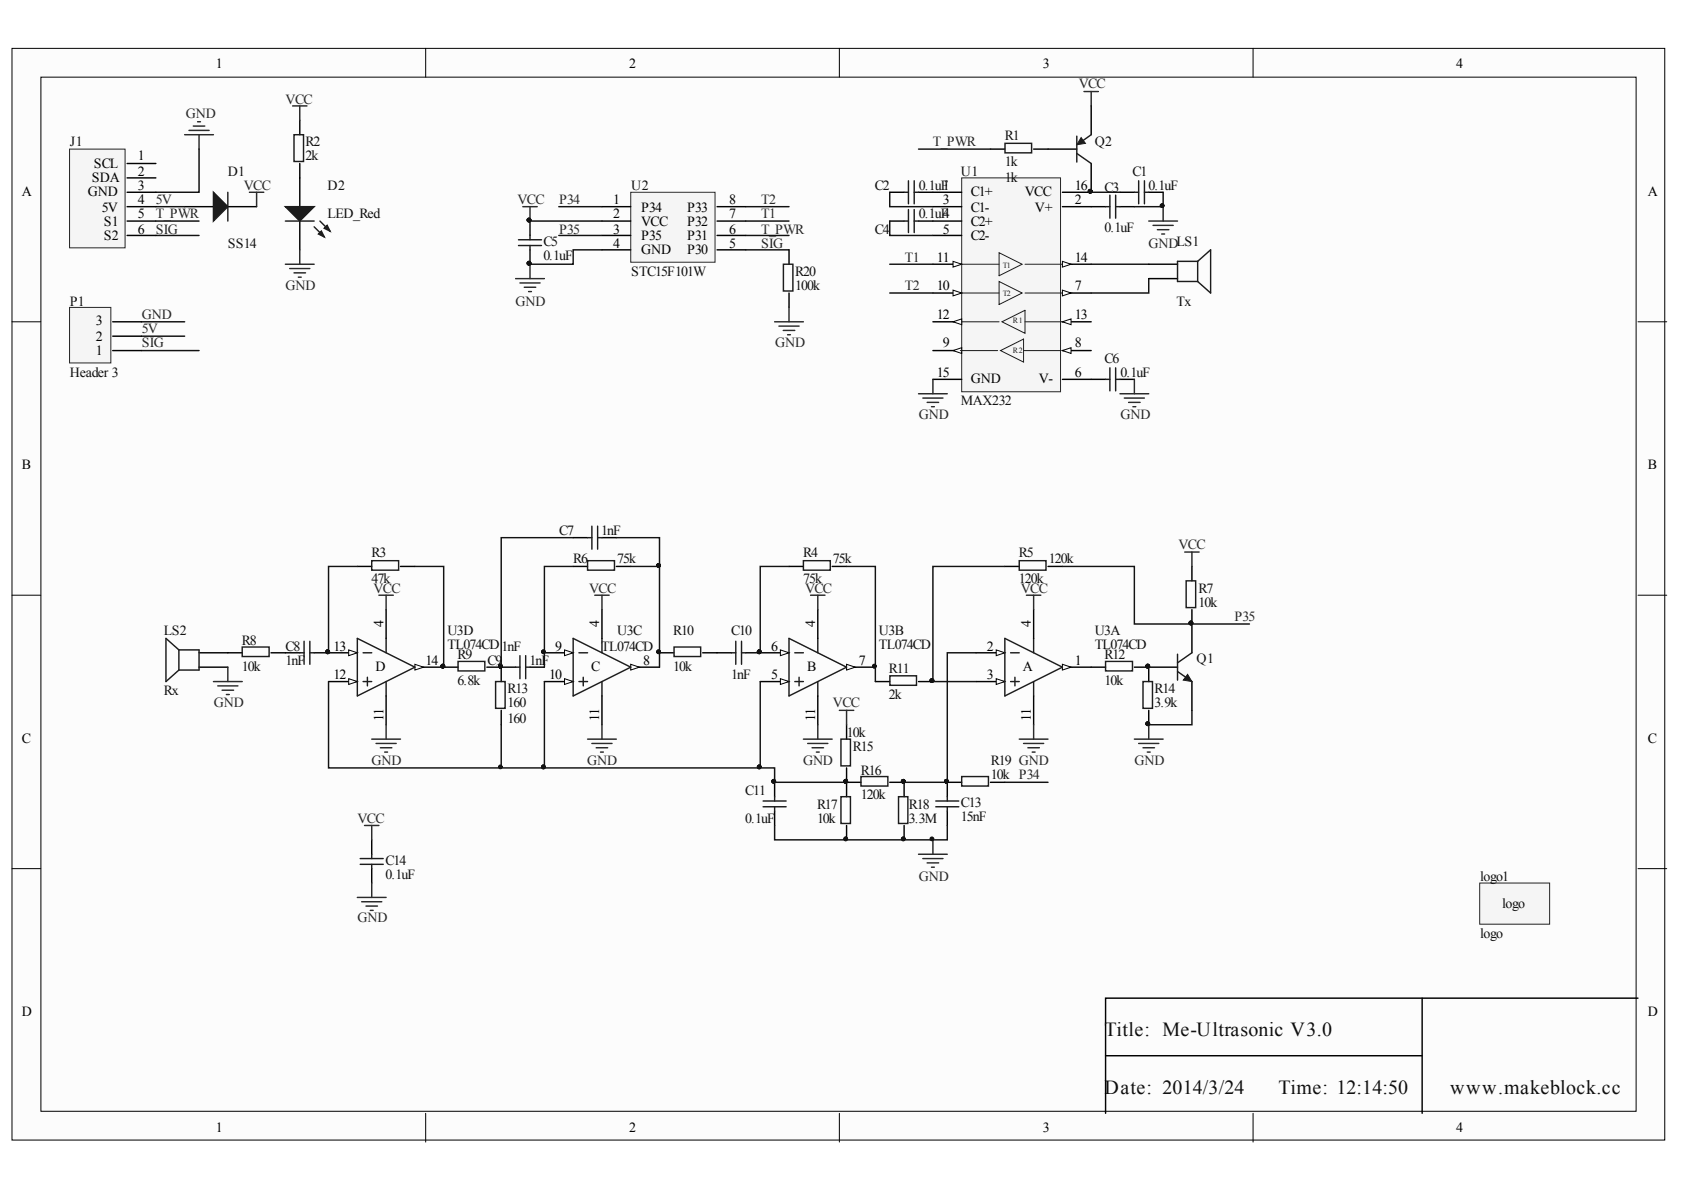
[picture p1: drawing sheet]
<svg xmlns="http://www.w3.org/2000/svg" width="297mm" height="210mm" viewBox="0 0 297 210" stroke-linecap="round" stroke-linejoin="round" font-family="sans-serif">
<defs><g id="words">
<g font-size="3.5" fill="#0e0e0e">
<text x="194.8" y="182.8">Title: Me-Ultrasonic V3.0</text>
<text x="194.8" y="193">Date: 2014/3/24</text>
<text x="225.5" y="193">Time: 12:14:50</text>
<text x="255.8" y="193">www.makeblock.cc</text>
</g>
<g font-size="2.5">
<text x="38.1" y="12">1</text>
<text x="111" y="12">2</text>
<text x="183.9" y="12">3</text>
<text x="256.9" y="12">4</text>
<text x="16.6" y="29.6">SCL</text>
<text x="24.3" y="28.2">1</text>
<text x="3.9" y="34.5">A</text>
<text x="15.5" y="34.5">GND</text>
<text x="16.2" y="32.1">SDA</text>
<text x="24.3" y="31">2</text>
<text x="24.3" y="35.9">4</text>
<text x="24.3" y="33.5">3</text>
<text x="108.2" y="35.9">1</text>
<text x="128.6" y="35.9">8</text>
<text x="166.3" y="35.9">3</text>
<text x="171.2" y="34.5">C1+</text>
<text x="180.8" y="34.5">VCC</text>
<text x="189.6" y="33.5">16</text>
<text x="189.6" y="35.9">2</text>
<text x="290.7" y="34.5">A</text>
<text x="18" y="37.3">5V</text>
<text x="18.3" y="39.8">S1</text>
<text x="24.3" y="38.4">5</text>
<text x="24.3" y="41.2">6</text>
<text x="108.2" y="38.4">2</text>
<text x="108.2" y="41.2">3</text>
<text x="113.1" y="37.3">P34</text>
<text x="113.1" y="39.8">VCC</text>
<text x="121.2" y="39.8">P32</text>
<text x="121.2" y="37.3">P33</text>
<text x="128.6" y="41.2">6</text>
<text x="128.6" y="38.4">7</text>
<text x="166.3" y="41.2">5</text>
<text x="171.2" y="39.8">C2+</text>
<text x="171.2" y="37.3">C1-</text>
<text x="182.5" y="37.3">V+</text>
<text x="18.3" y="42.3">S2</text>
<text x="108.2" y="43.7">4</text>
<text x="113.1" y="42.3">P35</text>
<text x="113.1" y="44.7">GND</text>
<text x="121.2" y="44.7">P30</text>
<text x="121.2" y="42.3">P31</text>
<text x="128.6" y="43.7">5</text>
<text x="165.3" y="46.1">11</text>
<text x="171.2" y="42.3">C2-</text>
<text x="189.6" y="46.1">14</text>
<text x="165.3" y="51.1">10</text>
<text x="189.6" y="51.1">7</text>
<text x="16.9" y="57.4">3</text>
<text x="165.3" y="56.4">12</text>
<text x="189.6" y="56.4">13</text>
<text x="16.9" y="62.7">1</text>
<text x="16.9" y="60.2">2</text>
<text x="166.3" y="61.3">9</text>
<text x="189.6" y="61.3">8</text>
<text x="165.3" y="66.6">15</text>
<text x="171.2" y="67.6">GND</text>
<text x="183.2" y="67.6">V-</text>
<text x="189.6" y="66.6">6</text>
<text x="3.9" y="82.8">B</text>
<text x="290.7" y="82.8">B</text>
<text x="67.7" y="110.6" transform="rotate(-90 67.7 110.6)">4</text>
<text x="105.7" y="110.6" transform="rotate(-90 105.7 110.6)">4</text>
<text x="143.8" y="110.6" transform="rotate(-90 143.8 110.6)">4</text>
<text x="181.8" y="110.6" transform="rotate(-90 181.8 110.6)">4</text>
<text x="58.8" y="119.7">12</text>
<text x="58.8" y="114.8">13</text>
<text x="66.2" y="118.3">D</text>
<text x="75.1" y="117.3">14</text>
<text x="96.9" y="119.7">10</text>
<text x="98" y="114.8">9</text>
<text x="104.3" y="118.3">C</text>
<text x="113.5" y="117.3">8</text>
<text x="136" y="119.7">5</text>
<text x="136" y="114.8">6</text>
<text x="142.3" y="118.3">B</text>
<text x="151.5" y="117.3">7</text>
<text x="174.1" y="114.8">2</text>
<text x="174.1" y="119.7">3</text>
<text x="180.4" y="118.3">A</text>
<text x="189.6" y="117.3">1</text>
<text x="3.9" y="131">C</text>
<text x="67.7" y="127.1" transform="rotate(-90 67.7 127.1)">11</text>
<text x="105.7" y="127.1" transform="rotate(-90 105.7 127.1)">11</text>
<text x="143.8" y="127.1" transform="rotate(-90 143.8 127.1)">11</text>
<text x="181.8" y="127.1" transform="rotate(-90 181.8 127.1)">11</text>
<text x="290.7" y="131">C</text>
<text x="3.9" y="179.3">D</text>
<text x="290.7" y="179.3">D</text>
<text x="38.1" y="199.7">1</text>
<text x="111" y="199.7">2</text>
<text x="183.9" y="199.7">3</text>
<text x="256.9" y="199.7">4</text>
</g>
<g font-size="2.5" fill="#262626">
<text x="190.3" y="15.5">VCC</text>
<text x="32.8" y="20.8">GND</text>
<text x="50.4" y="18.3">VCC</text>
<text x="164.5" y="25.7">T_PWR</text>
<text x="27.5" y="35.9">5V</text>
<text x="43" y="33.5">VCC</text>
<text x="91.3" y="35.9">VCC</text>
<text x="98.7" y="35.9">P34</text>
<text x="134.2" y="35.9">T2</text>
<text x="27.5" y="41.2">SIG</text>
<text x="27.5" y="38.4">T_PWR</text>
<text x="98.7" y="41.2">P35</text>
<text x="134.2" y="38.4">T1</text>
<text x="134.2" y="41.2">T_PWR</text>
<text x="134.2" y="43.7">SIG</text>
<text x="159.6" y="46.1">T1</text>
<text x="202.6" y="43.7">GNDLS1</text>
<text x="50.4" y="51.1">GND</text>
<text x="90.9" y="53.9">GND</text>
<text x="159.6" y="51.1">T2</text>
<text x="25" y="56.4">GND</text>
<text x="25" y="58.8">5V</text>
<text x="25" y="61.3">SIG</text>
<text x="136.7" y="61.3">GND</text>
<text x="162.1" y="74">GND</text>
<text x="197.7" y="74">GND</text>
<text x="207.9" y="96.9">VCC</text>
<text x="65.9" y="104.6">VCC</text>
<text x="103.9" y="104.6">VCC</text>
<text x="142" y="104.6">VCC</text>
<text x="180.1" y="104.6">VCC</text>
<text x="217.8" y="109.5">P35</text>
<text x="37.7" y="124.7">GND</text>
<text x="146.9" y="124.7">VCC</text>
<text x="65.5" y="134.9">GND</text>
<text x="103.6" y="134.9">GND</text>
<text x="141.6" y="134.9">GND</text>
<text x="200.1" y="134.9">GND</text>
<text x="63.1" y="145.1">VCC</text>
<text x="162.1" y="155.3">GND</text>
<text x="63.1" y="162.7">GND</text>
</g>
<g font-size="2.5" fill="#0e0e0e">
<text x="12.3" y="25.7">J1</text>
<text x="53.9" y="25.7">R2</text>
<text x="53.9" y="28.2">2k</text>
<text x="177.2" y="24.7">R1</text>
<text x="177.2" y="29.2">1k</text>
<text x="193.1" y="25.7">Q2</text>
<text x="40.2" y="31">D1</text>
<text x="57.8" y="33.5">D2</text>
<text x="111.3" y="33.5">U2</text>
<text x="154.3" y="33.5">C2</text>
<text x="162.1" y="33.5">0.1uF1</text>
<text x="169.5" y="31">U1</text>
<text x="177.2" y="32.1">1k</text>
<text x="194.8" y="33.8">C3</text>
<text x="199.8" y="31">C1</text>
<text x="202.6" y="33.5">0.1uF</text>
<text x="57.8" y="38.4">LED_Red</text>
<text x="154.3" y="41.2">C4</text>
<text x="162.1" y="38.4">0.1uF4</text>
<text x="194.8" y="40.9">0.1uF</text>
<text x="40.2" y="43.7">SS14</text>
<text x="95.8" y="43.3">C5</text>
<text x="95.8" y="45.8">0.1uF</text>
<text x="12.3" y="53.9">P1</text>
<text x="111.3" y="48.6">STC15F101W</text>
<text x="140.2" y="48.6">R20</text>
<text x="140.2" y="51.1">100k</text>
<text x="207.5" y="53.9">Tx</text>
<text x="194.8" y="64.1">C6</text>
<text x="12.3" y="66.6">Header 3</text>
<text x="169.5" y="71.5">MAX232</text>
<text x="197.7" y="66.6">0.1uF</text>
<text x="98.7" y="94.4">C7</text>
<text x="106.1" y="94.4">1nF</text>
<text x="65.5" y="98.3">R3</text>
<text x="101.1" y="99.3">R6</text>
<text x="108.9" y="99.3">75k</text>
<text x="141.6" y="98.3">R4</text>
<text x="146.9" y="99.3">75k</text>
<text x="179.7" y="98.3">R5</text>
<text x="185" y="99.3">120k</text>
<text x="65.5" y="102.8">47k</text>
<text x="141.6" y="102.8">75k</text>
<text x="179.7" y="102.8">120k</text>
<text x="211.4" y="104.6">R7</text>
<text x="211.4" y="107.1">10k</text>
<text x="28.9" y="112">LS2</text>
<text x="42.6" y="113.8">R8</text>
<text x="78.9" y="112">U3D</text>
<text x="108.9" y="112">U3C</text>
<text x="118.7" y="112">R10</text>
<text x="129" y="112">C10</text>
<text x="155" y="112">U3B</text>
<text x="193.1" y="112">U3A</text>
<text x="42.6" y="118.3">10k</text>
<text x="50.4" y="114.8">C8</text>
<text x="50.4" y="117.3">1nF</text>
<text x="78.9" y="114.5">TL074CD</text>
<text x="80.7" y="116.2">R9</text>
<text x="86" y="117.3">C9</text>
<text x="88.4" y="114.8">1nF</text>
<text x="93.4" y="117.3">1nF</text>
<text x="106.1" y="114.8">TL074CD</text>
<text x="118.7" y="118.3">10k</text>
<text x="129" y="119.7">1nF</text>
<text x="155" y="114.5">TL074CD</text>
<text x="156.8" y="118.7">R11</text>
<text x="193.1" y="114.5">TL074CD</text>
<text x="194.8" y="116.2">R12</text>
<text x="211.1" y="116.9">Q1</text>
<text x="28.9" y="122.6">Rx</text>
<text x="80.7" y="120.8">6.8k</text>
<text x="89.5" y="122.2">R13</text>
<text x="89.5" y="124.7">160</text>
<text x="156.8" y="123.3">2k</text>
<text x="194.8" y="120.8">10k</text>
<text x="203.7" y="122.2">R14</text>
<text x="203.7" y="124.7">3.9k</text>
<text x="89.5" y="127.5">160</text>
<text x="149.4" y="130">10k</text>
<text x="150.5" y="132.4">R15</text>
<text x="151.9" y="136.6">R16</text>
<text x="174.8" y="134.9">R19 GND</text>
<text x="174.8" y="137.4">10k P34</text>
<text x="131.4" y="140.2">C11</text>
<text x="144.1" y="142.6">R17</text>
<text x="151.9" y="140.9">120k</text>
<text x="160.3" y="142.6">R18</text>
<text x="169.5" y="142.3">C13</text>
<text x="131.4" y="145.1">0.1uF</text>
<text x="144.1" y="145.1">10k</text>
<text x="160.3" y="145.1">3.3M</text>
<text x="169.5" y="144.7">15nF</text>
<text x="68" y="152.5">C14</text>
<text x="68" y="155">0.1uF</text>
<text x="261.1" y="155.3">logo1</text>
<text x="265" y="160.2">logo</text>
<text x="261.1" y="165.5">logo</text>
</g>
<g font-size="1.4" fill="#1c1c1c">
<text x="176.9" y="47.2">T1</text>
<text x="176.9" y="52.1">T2</text>
<text x="178.6" y="57.1">R1</text>
<text x="178.6" y="62.3">R2</text>
</g>
</g></defs>
<g fill="#fcfcfc" stroke="#000" stroke-width=".18">
<path d="M2.1 8.5h291.5v192.6h-291.5z"/>
<path d="M7.2 13.6h281.4v182.4h-281.4z"/>
</g>
<path d="M75.1 8.5v5.1M148.1 8.5v5.1M221 8.5v5.1M2.1 56.8h5.1M288.9 56.8h5.1M2.1 105h5.1M288.9 105h5.1M2.1 153.2h5.1M288.9 153.2h5.1M75.1 196.4v5M148.1 196.4v5M221 196.4v5" fill="none" stroke="#000" stroke-width=".18"/>
<path d="M32.6 36.5h5M40.2 36.5h5.1M52.9 21.2v2.6M52.9 28.8v7.7M52.9 39v5.1M250.9 176.1v20.3M288.9 176.1h-93.9v20.3M195 186.2h55.9" fill="none" stroke="#000" stroke-width=".25"/>
<g fill="#1c1c1c" stroke="#1c1c1c" stroke-width=".25">
<path d="M50.3 36.5h5.1l-2.5 2.5z"/>
<path d="M56.7 40.8l.5 1-1-.5z"/>
<path d="M57.7 39.8l.5 1-1-.5z"/>
<path d="M37.6 33.9l2.6 2.6-2.6 2.5z"/>
</g>
<path d="M40.2 33.9v5.1M50.3 39h5.1M51.9 23.8h1.6v4.7h-1.6zM56.4 39l1.8 1.8M55.4 40l1.8 1.8" fill="none" stroke="#1c1c1c" stroke-width=".25"/>
<path d="M32.6 23.8h5M33.3 23h3.6M34.1 22.2h2M34.9 21.5h.5M35.1 23.8v2.5M50.3 46.6h5.1M51.1 47.4h3.6M51.9 48.1h2M52.6 48.9h.5M52.9 44.1v2.5" fill="none" stroke="#262626" stroke-width=".25"/>
<path d="M27.5 36.5h5.1M35.1 26.3v7.6h-7.6M27.5 41.5h7.6" fill="none" stroke="#0e0e0e" stroke-width=".25"/>
<path d="M12.3 26.3h9.8v17.4h-9.8z" fill="#f5f5f5" stroke="#262626" stroke-width=".18"/>
<path d="M22.4 28.8h5.1M22.4 31.4h5.1M22.4 36.5h5.1M22.4 39h5.1M22.4 33.9h5.1M22.4 41.5h5.1" fill="none" stroke="#000" stroke-width=".25"/>
<path d="M261 155.8h12.3v7.2h-12.3z" fill="#f5f5f5" stroke="#262626" stroke-width=".18"/>
<path d="M27.5 39h7.6M25 56.8h7.6M25 59.3h7.6M25 61.8h10.1" fill="none" stroke="#0e0e0e" stroke-width=".25"/>
<path d="M51.6 18.7h2.5M52.9 18.7v2.5M44 33.9h2.5M45.3 33.9v2.6" fill="none" stroke="#262626" stroke-width=".25"/>
<path d="M156.9 33.9h2.6M156.9 39h2.6M162 33.9h2.6M162 39h2.6M192.5 36.5h2.5M197.5 36.5h2.6M192.5 66.9h2.5M197.5 66.9h2.6" fill="none" stroke="#000" stroke-width=".25"/>
<g fill="none" stroke="#1c1c1c" stroke-width=".25">
<path d="M159.5 33.9h.7M159.5 39h.7M160.2 31.9v4M160.2 37v4M161.3 31.9v4M161.3 37v4M161.3 33.9h.7M161.3 39h.7M195 36.5h.8M195.8 34.4v4.1M196.8 34.4v4.1M196.8 36.5h.7"/>
<path d="M195 66.9h.8M195.8 64.9v4M196.8 64.9v4M196.8 66.9h.7"/>
</g>
<path d="M169.6 31.4h17.5v37.7h-17.5z" fill="#f5f5f5" stroke="#262626" stroke-width=".18"/>
<path d="M187.4 56.8h5.1" fill="none" stroke="#000" stroke-width=".25"/>
<path d="M187.4 56.8l1.5-.5v1z" fill="#fcfcfc" stroke="#000" stroke-width=".18"/>
<path d="M164.6 51.7h5" fill="none" stroke="#000" stroke-width=".25"/>
<path d="M168.1 51.2l1.5 .5-1.5 .5z" fill="#fcfcfc" stroke="#000" stroke-width=".18"/>
<path d="M164.6 46.6h5" fill="none" stroke="#000" stroke-width=".25"/>
<path d="M168.1 46.1l1.5 .5-1.5 .5z" fill="#fcfcfc" stroke="#000" stroke-width=".18"/>
<path d="M187.4 61.8h5.1" fill="none" stroke="#000" stroke-width=".25"/>
<path d="M187.4 61.8l1.5-.5v1z" fill="#fcfcfc" stroke="#000" stroke-width=".18"/>
<path d="M164.6 56.8h5" fill="none" stroke="#000" stroke-width=".25"/>
<path d="M168.1 56.8l1.5-.5v1z" fill="#fcfcfc" stroke="#000" stroke-width=".18"/>
<path d="M164.6 61.8h5" fill="none" stroke="#000" stroke-width=".25"/>
<path d="M168.1 61.8l1.5-.5v1z" fill="#fcfcfc" stroke="#000" stroke-width=".18"/>
<path d="M187.4 46.6h5.1" fill="none" stroke="#000" stroke-width=".25"/>
<path d="M187.4 46.1l1.5 .5-1.5 .5z" fill="#fcfcfc" stroke="#000" stroke-width=".18"/>
<path d="M187.4 51.7h5.1" fill="none" stroke="#000" stroke-width=".25"/>
<path d="M187.4 51.2l1.5 .5-1.5 .5z" fill="#fcfcfc" stroke="#000" stroke-width=".18"/>
<path d="M164.6 33.9h5M164.6 39h5M164.6 36.5h5M174.7 26.3h2.5M182.3 26.3h2.6M187.4 33.9h5.1M187.4 36.5h5.1M164.6 41.5h5M164.6 66.9h5M187.4 66.9h5.1" fill="none" stroke="#000" stroke-width=".25"/>
<g fill="#0e0e0e" stroke="#0e0e0e" stroke-width=".18">
<circle cx="192.3" cy="33.7" r=".33"/>
<circle cx="205" cy="36.3" r=".33"/>
</g>
<path d="M169.6 56.8h6.6M169.6 46.6h6.6M169.6 51.7h6.6M176.2 44.6l4.1 2-4.1 2zM176.2 49.7l4.1 2-4.1 2zM176.7 56.8l4.1-2.1v4.1zM180.8 56.8h6.6M180.8 46.6h6.6M180.8 51.7h6.6M169.4 61.8h6.6M176.5 61.8l4-2v4.1zM180.5 61.8h6.6" fill="none" stroke="#1c1c1c" stroke-width=".18"/>
<g fill="none" stroke="#262626" stroke-width=".25">
<path d="M191.2 16.1h2.5M192.5 16.1v2.6M202.6 39h5.1M203.4 39.8h3.5M205.2 36.5v2.5M204.1 40.5h2.1M204.9 41.3h.5M162 69.5h5.1M162.8 70.2h3.5M163.5 71h2.1M164.3 71.7h.5M164.6 66.9v2.6"/>
<path d="M197.5 69.5h5.1M198.3 70.2h3.6M199.1 71h2M199.8 71.7h.5M200.1 66.9v2.6"/>
</g>
<path d="M156.9 33.9v2.6h7.7M156.9 39v2.5h7.7M192.5 46.6h10.1M202.6 49.1v2.6h-10.1" fill="none" stroke="#0e0e0e" stroke-width=".25"/>
<path d="M177.3 25.3h4.7v1.7h-4.7z" fill="none" stroke="#1c1c1c" stroke-width=".25"/>
<path d="M111.3 33.9h14.8v12.4h-14.8z" fill="#f5f5f5" stroke="#262626" stroke-width=".18"/>
<path d="M106.2 36.5h5.1M106.2 39h5.1M126.5 36.5h5.1M126.5 39h5.1M106.2 41.5h5.1M106.2 44.1h5.1M126.5 41.5h5.1M126.5 44.1h5.1M172.2 115.1h5" fill="none" stroke="#000" stroke-width=".25"/>
<path d="M131.6 41.5h7.6M131.6 44.1h7.6" fill="none" stroke="#0e0e0e" stroke-width=".25"/>
<path d="M175.7 114.6l1.5 .5-1.5 .6z" fill="#fcfcfc" stroke="#000" stroke-width=".18"/>
<path d="M172.2 120.2h5" fill="none" stroke="#000" stroke-width=".25"/>
<path d="M175.7 119.7l1.5 .5-1.5 .5z" fill="#fcfcfc" stroke="#000" stroke-width=".18"/>
<path d="M187.4 117.7h5.1" fill="none" stroke="#000" stroke-width=".25"/>
<path d="M187.4 117.2l1.5 .5-1.5 .5z" fill="#fcfcfc" stroke="#000" stroke-width=".18"/>
<path d="M177.2 112.6l10.2 5.1-10.2 5.1zM178.3 115.1h1.5M179 119.5v1.5M182.3 112.6v2.5M178.3 120.2h1.5M182.3 120.2v2.6" fill="none" stroke="#1c1c1c" stroke-width=".25"/>
<path d="M182.3 107.5v5.1M134.1 120.2h5.1M182.3 122.8v5" fill="none" stroke="#000" stroke-width=".25"/>
<path d="M137.6 119.7l1.6 .5-1.6 .5z" fill="#fcfcfc" stroke="#000" stroke-width=".18"/>
<path d="M134.1 115.1h5.1" fill="none" stroke="#000" stroke-width=".25"/>
<path d="M137.6 114.6l1.6 .5-1.6 .6z" fill="#fcfcfc" stroke="#000" stroke-width=".18"/>
<circle cx="133.9" cy="115" r=".33" fill="#0e0e0e" stroke="#0e0e0e" stroke-width=".18"/>
<path d="M149.3 117.7h5.1" fill="none" stroke="#000" stroke-width=".25"/>
<path d="M149.3 117.2l1.5 .5-1.5 .5z" fill="#fcfcfc" stroke="#000" stroke-width=".18"/>
<g fill="#0e0e0e" stroke="#0e0e0e" stroke-width=".18">
<circle cx="154.2" cy="117.5" r=".33"/>
<circle cx="133.9" cy="115" r=".33"/>
</g>
<path d="M139.2 112.6l10.1 5.1-10.1 5.1zM140.2 115.1h1.5M140.9 119.5v1.5M144.2 112.6v2.5M140.2 120.2h1.5M144.2 120.2v2.6" fill="none" stroke="#1c1c1c" stroke-width=".25"/>
<path d="M144.2 107.5v5.1M96 120.2h5.1M144.2 122.8v5" fill="none" stroke="#000" stroke-width=".25"/>
<path d="M99.6 119.7l1.5 .5-1.5 .5z" fill="#fcfcfc" stroke="#000" stroke-width=".18"/>
<path d="M96 115.1h5.1" fill="none" stroke="#000" stroke-width=".25"/>
<path d="M99.6 114.6l1.5 .5-1.5 .6z" fill="#fcfcfc" stroke="#000" stroke-width=".18"/>
<circle cx="95.8" cy="115" r=".33" fill="#0e0e0e" stroke="#0e0e0e" stroke-width=".18"/>
<path d="M111.3 117.7h5" fill="none" stroke="#000" stroke-width=".25"/>
<path d="M111.3 117.2l1.5 .5-1.5 .5z" fill="#fcfcfc" stroke="#000" stroke-width=".18"/>
<path d="M101.1 112.6l10.2 5.1-10.2 5.1zM102.1 115.1h1.5M102.9 119.5v1.5M106.2 112.6v2.5M102.1 120.2h1.5M106.2 120.2v2.6" fill="none" stroke="#1c1c1c" stroke-width=".25"/>
<path d="M106.2 107.5v5.1M58 120.2h5M106.2 122.8v5" fill="none" stroke="#000" stroke-width=".25"/>
<circle cx="95.8" cy="115" r=".33" fill="#0e0e0e" stroke="#0e0e0e" stroke-width=".18"/>
<path d="M61.5 119.7l1.5 .5-1.5 .5z" fill="#fcfcfc" stroke="#000" stroke-width=".18"/>
<path d="M58 115.1h5" fill="none" stroke="#000" stroke-width=".25"/>
<path d="M61.5 114.6l1.5 .5-1.5 .6z" fill="#fcfcfc" stroke="#000" stroke-width=".18"/>
<circle cx="57.8" cy="115" r=".33" fill="#0e0e0e" stroke="#0e0e0e" stroke-width=".18"/>
<path d="M73.2 117.7h5.1" fill="none" stroke="#000" stroke-width=".25"/>
<path d="M73.2 117.2l1.5 .5-1.5 .5z" fill="#fcfcfc" stroke="#000" stroke-width=".18"/>
<g fill="#0e0e0e" stroke="#0e0e0e" stroke-width=".18">
<circle cx="78.1" cy="117.5" r=".33"/>
<circle cx="57.8" cy="115" r=".33"/>
<circle cx="88.3" cy="117.5" r=".33"/>
<circle cx="133.9" cy="115" r=".33"/>
<circle cx="136.5" cy="137.8" r=".34"/>
<circle cx="166.9" cy="137.8" r=".33"/>
<circle cx="116.2" cy="115" r=".34"/>
<circle cx="149.2" cy="137.8" r=".33"/>
<circle cx="149.2" cy="148" r=".33"/>
<circle cx="159.3" cy="137.8" r=".33"/>
<circle cx="159.3" cy="148" r=".33"/>
<circle cx="164.4" cy="120" r=".33"/>
<circle cx="202.4" cy="117.5" r=".33"/>
<circle cx="210.1" cy="109.9" r=".33"/>
<circle cx="202.4" cy="127.7" r=".33"/>
<circle cx="116.2" cy="99.7" r=".34"/>
<circle cx="88.3" cy="135.3" r=".33"/>
<circle cx="164.4" cy="148" r=".33"/>
<circle cx="93.3" cy="38.8" r=".33"/>
<circle cx="93.3" cy="46.4" r=".33"/>
<circle cx="192.3" cy="33.7" r=".33"/>
<circle cx="205" cy="36.3" r=".33"/>
</g>
<g fill="none" stroke="#1c1c1c" stroke-width=".25">
<path d="M200.1 33.9h.7M200.8 31.9v4M201.9 31.9v4M201.9 33.9h.7M91.5 42.3h4M91.5 43.3h4M93.5 41.5v.8M93.5 43.3v.8M211.3 46.1l2.2-2v7.6l-2.2-2M211.3 46.1v3.6M211.3 46.1h-3.6v3.6h3.6M65.6 98.9h4.7v1.7h-4.7z"/>
<path d="M103.6 98.9h4.8v1.7h-4.8zM103.6 94.8h.8M104.4 92.8v4.1M105.4 92.8v4.1M105.4 94.8h.8M141.7 98.9h4.8v1.7h-4.8zM179.8 98.9h4.7v1.7h-4.7zM31.6 114.6l-2.3-2v7.6l2.3-2M31.6 114.6v3.6M31.6 114.6h3.5v3.6h-3.5M42.7 114.1h4.8v1.7h-4.8zM52.9 115.1h.7"/>
<path d="M53.6 113.1v4.1M54.7 115.1h.7M54.7 113.1v4.1M63 112.6l10.2 5.1-10.2 5.1zM64 115.1h1.6M64.8 119.5v1.5M68.1 112.6v2.5M80.8 116.7h4.7v1.6h-4.7zM90.9 117.7h.8M91.7 115.7v4M92.7 115.7v4M92.7 117.7h.8"/>
<path d="M118.9 114.1h4.7v1.7h-4.7zM129 115.1h.8M129.8 113.1v4.1M130.8 115.1h.8M130.8 113.1v4.1M157 119.2h4.7v1.7h-4.7zM195 116.7h4.8v1.6h-4.8zM209.2 102.5h1.7v4.7h-1.7zM64 120.2h1.6M68.1 120.2v2.6M87.4 120.2h1.7v4.7h-1.7zM148.3 130.4h1.7v4.7h-1.7z"/>
<path d="M151.9 137h4.7v1.6h-4.7zM201.6 120.2h1.7v4.7h-1.7zM134.6 142.3h4.1M134.6 141.3h4.1M136.6 140.5v.8M136.6 142.3v.8M148.3 140.5h1.7v4.7h-1.7zM158.5 140.5h1.6v4.7h-1.6zM165.1 142.3h4M165.1 141.3h4M167.1 140.5v.8M167.1 142.3v.8"/>
</g>
<g fill="none" stroke="#000" stroke-width=".25">
<path d="M93.5 39v2.5M197.5 33.9h2.6M202.6 33.9h2.6M93.5 44.1v2.5M202.6 46.6h5.1M202.6 49.1h5.1M63 99.9h2.6M70.6 99.9h2.6M101.1 94.8h2.5M101.1 99.9h2.5M106.2 94.8h2.5M108.7 99.9h2.6"/>
<path d="M139.2 99.9h2.5M146.8 99.9h2.5M177.2 99.9h2.6M184.9 99.9h2.5M210.2 99.9v2.6M35.1 115.1h7.6M35.1 117.7h5.1M47.8 115.1h5.1M55.4 115.1h2.6M68.1 107.5v5.1M78.3 117.7h2.5M85.9 117.7h5"/>
<path d="M88.4 117.7v2.5M93.5 117.7h2.5M116.3 115.1h2.6M123.9 115.1h5.1M131.6 115.1h2.5M192.5 117.7h2.5M200.1 117.7h2.5v2.5M210.2 107.5v2.6M68.1 122.8v5M88.4 125.3v2.5M136.6 138v2.5M149.3 127.8v2.6"/>
<path d="M149.3 135.5v5M149.3 138h2.6M154.4 120.2h2.5M156.9 138h2.6v2.5M162 120.2h2.6M167.1 138v2.5M202.6 125.3v2.5M136.6 143.1v2.5M149.3 145.6v2.5M159.5 145.6v2.5M167.1 143.1v2.5"/>
</g>
<g fill="none" stroke="#262626" stroke-width=".25">
<path d="M92.2 36.5h2.6M93.5 36.5v2.5M90.9 49.1h5.1M91.7 49.9h3.6M92.5 50.7h2M93.2 51.4h.5M93.5 46.6v2.5M209 97.4h2.5M210.2 97.4v2.5M40.2 117.7v2.5M66.8 105h2.6M68.1 105v2.5"/>
<path d="M104.9 105h2.5M106.2 105v2.5M143 105h2.5M144.2 105v2.5M181.1 105h2.5M182.3 105v2.5M37.6 120.2h5.1M38.4 121h3.6M39.2 121.7h2M39.9 122.5h.5M65.6 130.4h5M66.3 131.1h3.6"/>
<path d="M67.1 131.9h2M67.9 132.7h.5M68.1 127.8v2.6M103.6 130.4h5.1M104.4 131.1h3.6M105.2 131.9h2M105.9 132.7h.5M106.2 127.8v2.6M141.7 130.4h5.1M142.5 131.1h3.5M143.2 131.9h2.1M144 132.7h.5"/>
<path d="M144.2 127.8v2.6M148.1 125.3h2.5M149.3 125.3v2.5M179.8 130.4h5.1M180.5 131.1h3.6M181.3 131.9h2M182.1 132.7h.5M182.3 127.8v2.6M200.1 130.4h5.1M200.8 131.1h3.6M201.6 131.9h2M202.4 132.7h.5"/>
<path d="M202.6 127.8v2.6M162 150.7h5.1M162.8 151.4h3.5M163.5 152.2h2.1M164.3 153h.5M164.6 148.1v2.6"/>
</g>
<g fill="none" stroke="#0e0e0e" stroke-width=".25">
<path d="M93.5 39h12.7M192.5 33.9h5M205.2 33.9v2.6h-5.1M98.6 41.5h7.6M106.2 44.1h-5.1v2.5h-7.6M63 99.9h-5v15.2M73.2 99.9h5.1v17.8M101.1 99.9h-5.1v17.8M101.1 94.8h-12.7v22.9M108.7 94.8h7.6v5.1M139.2 99.9h-5.1v15.2M149.3 99.9h5.1v20.3"/>
<path d="M187.4 99.9h12.7v10.2h20.3M172.2 115.1h-5.1v22.9h-7.6M88.4 127.8v7.7M210.2 125.3v2.5h-7.6M136.6 145.6v2.5h30.5v-2.5"/>
</g>
<path d="M12.3 54.2h7.3v9.8h-7.3z" fill="#f5f5f5" stroke="#262626" stroke-width=".18"/>
<g fill="none" stroke="#000" stroke-width=".25">
<path d="M192.5 18.7v5.1M184.9 26.3h5M192.5 28.8v5.1M19.9 59.3h5.1M19.9 56.8h5.1M139.2 44.1v2.5M139.2 51.7v2.5M19.9 61.8h5.1M202.6 117.7h5.1M210.2 110.1v5M167.1 138h2.5M174.7 138h2.5"/>
<path d="M210.2 120.2v5.1M65.6 148.1v2.6M65.6 153.2v2.6"/>
</g>
<path d="M189.9 24v4.6M189.9 27.1l2.6 1.7M192.5 23.8l-1.8 1.2M138.2 46.6h1.7v4.7h-1.7zM207.7 118.4l2.5 1.8M207.7 115.4v4.6M210.2 115.1l-2.5 1.8M169.6 137h4.8v1.6h-4.8zM63.5 151.4h4.1M63.5 152.5h4.1M65.6 150.7v.7M65.6 152.5v.7" fill="none" stroke="#1c1c1c" stroke-width=".25"/>
<path d="M136.6 56.8h5.1M137.4 57.5h3.5M138.2 58.3h2M138.9 59h.5M139.2 54.2v2.6M63 158.3h5.1M63.8 159.1h3.5M64.3 145.6h2.5M64.6 159.8h2M65.6 145.6v2.5M65.6 155.8v2.5M65.3 160.6h.5" fill="none" stroke="#262626" stroke-width=".25"/>
<g fill="none" stroke="#0e0e0e" stroke-width=".25">
<path d="M98.6 36.5h7.6M131.6 36.5h7.6M131.6 39h7.6M162 26.3h12.7M156.9 46.6h7.7M156.9 51.7h7.7M111.3 99.9h5v17.8M177.2 99.9h-12.6v20.3h7.6M58 120.2v15.3h38M96 120.2v15.3M96 135.5h38.1M134.1 135.5h2.5v2.5h12.7"/>
<path d="M134.1 120.2v15.3M177.2 138h7.7"/>
</g>
<g fill="#0e0e0e" stroke="#0e0e0e" stroke-width=".18">
<circle cx="210.1" cy="109.9" r=".33"/>
<circle cx="202.4" cy="117.5" r=".33"/>
<circle cx="192.3" cy="33.7" r=".33"/>
<circle cx="149.2" cy="137.8" r=".33"/>
<circle cx="136.5" cy="137.8" r=".34"/>
<circle cx="133.9" cy="135.3" r=".33"/>
<circle cx="166.9" cy="137.8" r=".33"/>
<circle cx="95.8" cy="135.3" r=".33"/>
<circle cx="164.4" cy="120" r=".33"/>
<circle cx="116.2" cy="99.7" r=".34"/>
</g>
<g fill="#1c1c1c" stroke="#1c1c1c" stroke-width=".18">
<path d="M209.5 119l.7 1.2-1.5-.2z"/>
<path d="M190.7 24.3l.8 1-1.6 .2z"/>
</g>
<use href="#words"/>
</svg>
